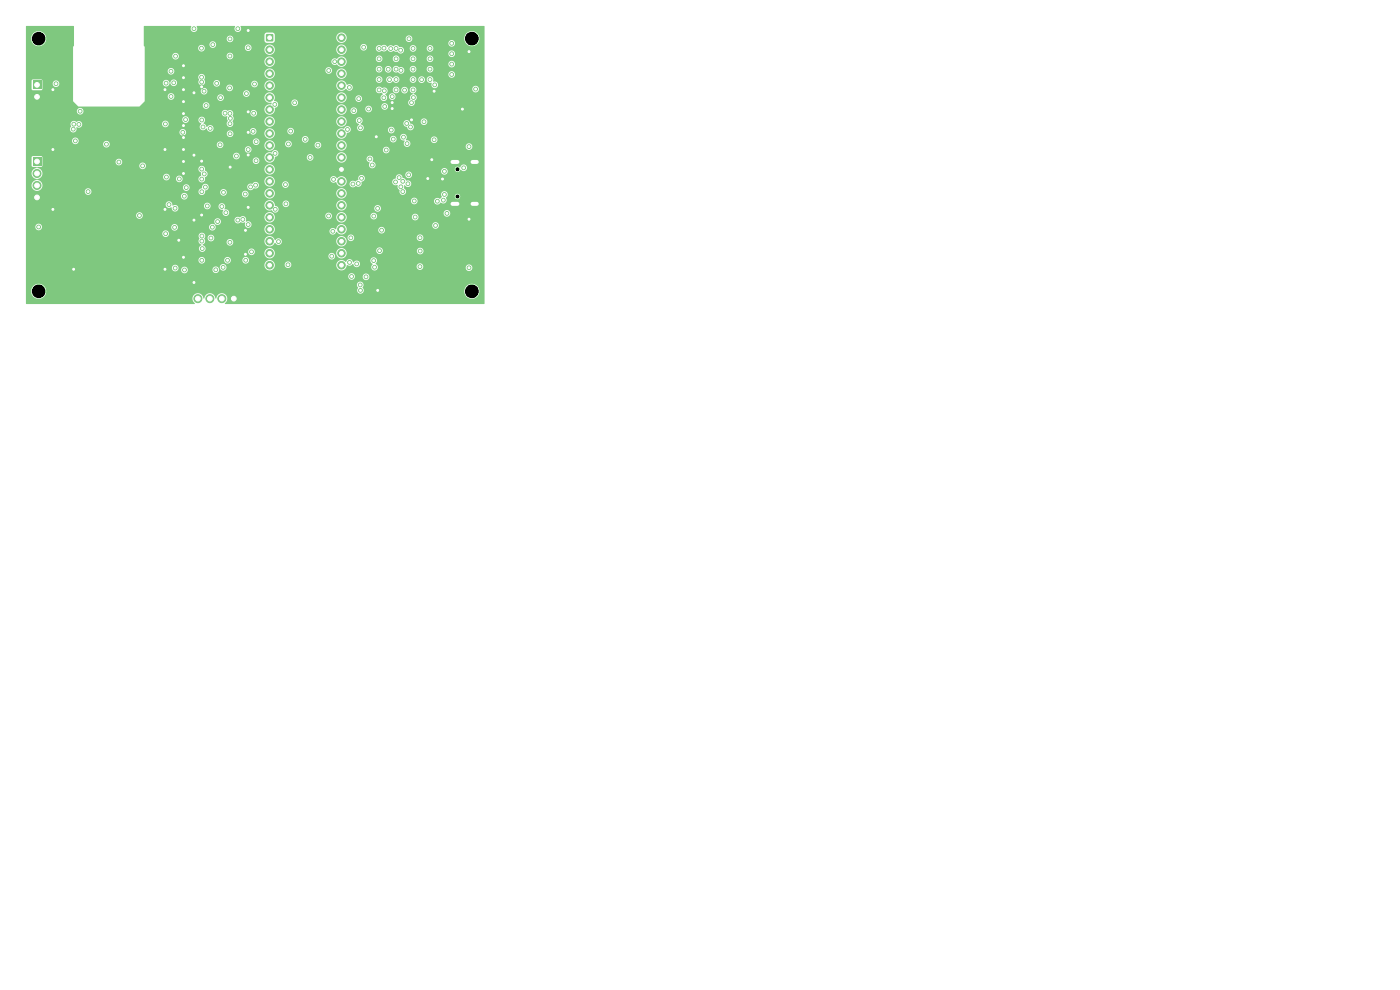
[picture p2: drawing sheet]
<svg xmlns="http://www.w3.org/2000/svg" width="297mm" height="210mm" viewBox="0 0 297 210" stroke-linecap="round" stroke-linejoin="round" font-family="sans-serif">
<path d="M7 17.2h1.7v1.7h-1.7z" fill="#7fc87f"/>
<circle cx="7.8" cy="20.5" r=".85" fill="#7fc87f" stroke="#7fc87f" stroke-width=".21"/>
<path d="M56.5 7.3h1.4v1.4h-1.4z" fill="#7fc87f"/>
<g fill="#7fc87f" stroke="#7fc87f" stroke-width=".21">
<circle cx="57.2" cy="10.5" r=".8"/>
<circle cx="57.2" cy="13.1" r=".8"/>
<circle cx="57.2" cy="15.6" r=".8"/>
<circle cx="57.2" cy="18.2" r=".8"/>
<circle cx="57.2" cy="20.7" r=".8"/>
<circle cx="57.2" cy="23.2" r=".8"/>
<circle cx="57.2" cy="25.8" r=".8"/>
<circle cx="57.2" cy="28.3" r=".8"/>
<circle cx="57.2" cy="30.9" r=".8"/>
<circle cx="57.2" cy="33.4" r=".8"/>
<circle cx="57.2" cy="35.9" r=".8"/>
<circle cx="57.2" cy="38.5" r=".8"/>
<circle cx="57.2" cy="41" r=".8"/>
<circle cx="57.2" cy="43.6" r=".8"/>
<circle cx="57.2" cy="46.1" r=".8"/>
<circle cx="57.2" cy="48.6" r=".8"/>
<circle cx="57.2" cy="51.2" r=".8"/>
<circle cx="57.2" cy="53.7" r=".8"/>
<circle cx="57.2" cy="56.3" r=".8"/>
<circle cx="72.4" cy="56.3" r=".8"/>
<circle cx="72.4" cy="53.7" r=".8"/>
<circle cx="72.4" cy="51.2" r=".8"/>
<circle cx="72.4" cy="48.6" r=".8"/>
<circle cx="72.4" cy="46.1" r=".8"/>
<circle cx="72.4" cy="43.6" r=".8"/>
<circle cx="72.4" cy="41" r=".8"/>
<circle cx="72.4" cy="38.5" r=".8"/>
<circle cx="72.4" cy="35.9" r=".8"/>
<circle cx="72.4" cy="33.4" r=".8"/>
<circle cx="72.4" cy="30.9" r=".8"/>
<circle cx="72.4" cy="28.3" r=".8"/>
<circle cx="72.4" cy="25.8" r=".8"/>
<circle cx="72.4" cy="23.2" r=".8"/>
<circle cx="72.4" cy="20.7" r=".8"/>
<circle cx="72.4" cy="18.2" r=".8"/>
<circle cx="72.4" cy="15.6" r=".8"/>
<circle cx="72.4" cy="13.1" r=".8"/>
<circle cx="72.4" cy="10.5" r=".8"/>
<circle cx="72.4" cy="8" r=".8"/>
</g>
<path d="M7 33.4h1.7v1.7h-1.7z" fill="#7fc87f"/>
<g fill="#7fc87f" stroke="#7fc87f" stroke-width=".21">
<circle cx="7.8" cy="36.8" r=".85"/>
<circle cx="7.8" cy="39.3" r=".85"/>
<circle cx="7.8" cy="41.9" r=".85"/>
</g>
<path d="M96 34.4h1M100.2 34.4h1M96 43.2h1M100.2 43.2h1" fill="none" stroke="#7fc87f" stroke-width="1.3"/>
<path d="M48.8 62.5h1.7v1.7h-1.7z" fill="#7fc87f"/>
<g fill="#7fc87f" stroke="#7fc87f" stroke-width=".21">
<circle cx="44.5" cy="63.3" r=".85"/>
<circle cx="42" cy="63.3" r=".85"/>
<circle cx="47.1" cy="63.3" r=".85"/>
<circle cx="39.5" cy="39.8" r=".4"/>
<circle cx="44.6" cy="27.2" r=".4"/>
<circle cx="52.3" cy="19.9" r=".4"/>
<circle cx="43.3" cy="36.9" r=".4"/>
<circle cx="52.6" cy="31.7" r=".4"/>
<circle cx="91.2" cy="14.7" r=".4"/>
<circle cx="8.2" cy="48.2" r=".4"/>
<circle cx="83.2" cy="20.5" r=".4"/>
<circle cx="94.3" cy="36.3" r=".4"/>
<circle cx="87.6" cy="19.1" r=".4"/>
<circle cx="87.3" cy="21.8" r=".4"/>
<circle cx="100.9" cy="18.9" r=".4"/>
<circle cx="52.6" cy="47.6" r=".4"/>
<circle cx="52.7" cy="10.1" r=".4"/>
<circle cx="99.5" cy="56.8" r=".4"/>
<circle cx="80.4" cy="14.7" r=".4"/>
<circle cx="95.8" cy="9.2" r=".4"/>
<circle cx="87.6" cy="10.3" r=".4"/>
<circle cx="91.2" cy="16.9" r=".4"/>
<circle cx="50.4" cy="46.7" r=".4"/>
<circle cx="95.8" cy="11.4" r=".4"/>
<circle cx="92.1" cy="29.6" r=".4"/>
<circle cx="80.4" cy="19.1" r=".4"/>
<circle cx="92.2" cy="18" r=".4"/>
<circle cx="77.7" cy="58.7" r=".4"/>
<circle cx="94.3" cy="41.3" r=".4"/>
<circle cx="79.3" cy="55.3" r=".4"/>
<circle cx="91.2" cy="12.5" r=".4"/>
<circle cx="87.6" cy="12.5" r=".4"/>
<circle cx="95.8" cy="13.6" r=".4"/>
<circle cx="80.4" cy="16.9" r=".4"/>
<circle cx="84" cy="14.7" r=".4"/>
<circle cx="80.4" cy="12.5" r=".4"/>
<circle cx="84" cy="12.5" r=".4"/>
<circle cx="87.6" cy="16.9" r=".4"/>
<circle cx="84" cy="19.1" r=".4"/>
<circle cx="80.4" cy="10.3" r=".4"/>
<circle cx="50.4" cy="6.1" r=".4"/>
<circle cx="91.2" cy="10.3" r=".4"/>
<circle cx="84" cy="10.3" r=".4"/>
<circle cx="84" cy="16.9" r=".4"/>
<circle cx="41.1" cy="6.1" r=".4"/>
<circle cx="76.5" cy="61.6" r=".4"/>
<circle cx="87.6" cy="14.7" r=".4"/>
<circle cx="95.8" cy="15.8" r=".4"/>
<circle cx="99.5" cy="31.1" r=".4"/>
<circle cx="59.1" cy="51.3" r=".4"/>
<circle cx="65.8" cy="33.4" r=".4"/>
<circle cx="79" cy="35" r=".4"/>
<circle cx="51.5" cy="46.5" r=".4"/>
<circle cx="87.9" cy="42.6" r=".4"/>
<circle cx="84.7" cy="37.7" r=".4"/>
<circle cx="61.2" cy="30.5" r=".4"/>
<circle cx="60.6" cy="39.2" r=".4"/>
<circle cx="78.5" cy="33.7" r=".4"/>
<circle cx="52" cy="41.2" r=".4"/>
<circle cx="86.8" cy="8.2" r=".4"/>
<circle cx="81.9" cy="31.8" r=".4"/>
<circle cx="85" cy="10.7" r=".4"/>
<circle cx="98.4" cy="35.6" r=".4"/>
<circle cx="87.7" cy="20.7" r=".4"/>
<circle cx="85.1" cy="14.9" r=".4"/>
<circle cx="69.7" cy="15" r=".4"/>
<circle cx="85.8" cy="19.1" r=".4"/>
<circle cx="89.9" cy="25.8" r=".4"/>
<circle cx="75.7" cy="56" r=".4"/>
<circle cx="69.7" cy="45.8" r=".4"/>
<circle cx="70.6" cy="49.1" r=".4"/>
<circle cx="74.1" cy="55.7" r=".4"/>
<circle cx="58.4" cy="32.5" r=".4"/>
<circle cx="83.9" cy="38.6" r=".4"/>
<circle cx="88.1" cy="46" r=".4"/>
<circle cx="92.4" cy="47.8" r=".4"/>
<circle cx="58.3" cy="22.2" r=".4"/>
<circle cx="76.2" cy="25.6" r=".4"/>
<circle cx="78.2" cy="23.1" r=".4"/>
<circle cx="74.1" cy="18.6" r=".4"/>
<circle cx="92.8" cy="42.7" r=".4"/>
<circle cx="89.1" cy="50.4" r=".4"/>
<circle cx="82.9" cy="10.3" r=".4"/>
<circle cx="77.2" cy="10" r=".4"/>
<circle cx="89.1" cy="53.3" r=".4"/>
<circle cx="82.6" cy="16.9" r=".4"/>
<circle cx="82.4" cy="14.7" r=".4"/>
<circle cx="71" cy="13.1" r=".4"/>
<circle cx="81.5" cy="10.2" r=".4"/>
<circle cx="81.4" cy="20.7" r=".4"/>
<circle cx="83.4" cy="29.5" r=".4"/>
<circle cx="81" cy="48.8" r=".4"/>
<circle cx="52.1" cy="55.2" r=".4"/>
<circle cx="86.7" cy="37.1" r=".4"/>
<circle cx="42.8" cy="35.9" r=".4"/>
<circle cx="58.4" cy="44.4" r=".4"/>
<circle cx="48.8" cy="24.1" r=".4"/>
<circle cx="46.8" cy="20.7" r=".4"/>
<circle cx="46.7" cy="30.7" r=".4"/>
<circle cx="53.2" cy="39.6" r=".4"/>
<circle cx="85" cy="39.6" r=".4"/>
<circle cx="53.8" cy="24" r=".4"/>
<circle cx="48.8" cy="11.9" r=".4"/>
<circle cx="54.2" cy="39.3" r=".4"/>
<circle cx="54.3" cy="34.1" r=".4"/>
<circle cx="85.4" cy="40.6" r=".4"/>
<circle cx="85.4" cy="38.5" r=".4"/>
<circle cx="54.3" cy="30.1" r=".4"/>
<circle cx="48.7" cy="18.7" r=".4"/>
<circle cx="48.9" cy="25.1" r=".4"/>
<circle cx="64.8" cy="29.6" r=".4"/>
<circle cx="61.7" cy="27.8" r=".4"/>
<circle cx="76.7" cy="37.8" r=".4"/>
<circle cx="53.7" cy="27.9" r=".4"/>
<circle cx="67.4" cy="30.8" r=".4"/>
<circle cx="76" cy="38.9" r=".4"/>
<circle cx="48.8" cy="26.2" r=".4"/>
<circle cx="54" cy="17.8" r=".4"/>
<circle cx="62.5" cy="21.8" r=".4"/>
<circle cx="74.9" cy="39" r=".4"/>
<circle cx="48.8" cy="28.4" r=".4"/>
<circle cx="73.7" cy="27.5" r=".4"/>
<circle cx="70.8" cy="38.1" r=".4"/>
<circle cx="50.2" cy="33.1" r=".4"/>
<circle cx="35.3" cy="37.6" r=".4"/>
<circle cx="47.7" cy="24" r=".4"/>
<circle cx="76.1" cy="20.9" r=".4"/>
<circle cx="83" cy="27.6" r=".4"/>
<circle cx="48.8" cy="8.3" r=".4"/>
<circle cx="75.1" cy="23.5" r=".4"/>
<circle cx="38.9" cy="31.7" r=".4"/>
<circle cx="42.8" cy="45.6" r=".4"/>
<circle cx="52.6" cy="28.1" r=".4"/>
<circle cx="38.9" cy="54.6" r=".4"/>
<circle cx="52.1" cy="48.9" r=".4"/>
<circle cx="79.8" cy="29" r=".4"/>
<circle cx="99.5" cy="10.9" r=".4"/>
<circle cx="41.2" cy="19.7" r=".4"/>
<circle cx="52.1" cy="53.9" r=".4"/>
<circle cx="87.3" cy="25.4" r=".4"/>
<circle cx="80.1" cy="61.6" r=".4"/>
<circle cx="38.9" cy="34.3" r=".4"/>
<circle cx="37.9" cy="51" r=".4"/>
<circle cx="11.2" cy="31.7" r=".4"/>
<circle cx="98.1" cy="23.2" r=".4"/>
<circle cx="52.7" cy="44" r=".4"/>
<circle cx="42.8" cy="34.2" r=".4"/>
<circle cx="99.5" cy="46.5" r=".4"/>
<circle cx="38.9" cy="16.5" r=".4"/>
<circle cx="41.1" cy="32.9" r=".4"/>
<circle cx="91.6" cy="33.9" r=".4"/>
<circle cx="38.9" cy="24.1" r=".4"/>
<circle cx="41.1" cy="46.7" r=".4"/>
<circle cx="38.9" cy="29.2" r=".4"/>
<circle cx="41.2" cy="59.9" r=".4"/>
<circle cx="38.9" cy="21.6" r=".4"/>
<circle cx="11.2" cy="44.4" r=".4"/>
<circle cx="35" cy="19" r=".4"/>
<circle cx="35" cy="44.4" r=".4"/>
<circle cx="90.8" cy="37.9" r=".4"/>
<circle cx="38.9" cy="19" r=".4"/>
<circle cx="83.2" cy="21.8" r=".4"/>
<circle cx="92.1" cy="19.3" r=".4"/>
<circle cx="93.9" cy="38" r=".4"/>
<circle cx="48.8" cy="35.5" r=".4"/>
<circle cx="38.9" cy="26.6" r=".4"/>
<circle cx="52.7" cy="6.5" r=".4"/>
<circle cx="38.9" cy="36.8" r=".4"/>
<circle cx="15.6" cy="57.1" r=".4"/>
<circle cx="83.2" cy="23" r=".4"/>
<circle cx="42.8" cy="18.4" r=".4"/>
<circle cx="35" cy="31.7" r=".4"/>
<circle cx="38.9" cy="13.9" r=".4"/>
<circle cx="11.2" cy="19" r=".4"/>
<circle cx="52.7" cy="32.9" r=".4"/>
<circle cx="35" cy="57.1" r=".4"/>
<circle cx="52.6" cy="23.7" r=".4"/>
<circle cx="60.7" cy="43.2" r=".4"/>
<circle cx="85.6" cy="29.1" r=".4"/>
<circle cx="42.8" cy="38" r=".4"/>
<circle cx="80.5" cy="53.2" r=".4"/>
<circle cx="81.6" cy="22.6" r=".4"/>
<circle cx="61.1" cy="56.2" r=".4"/>
<circle cx="30.3" cy="35.2" r=".4"/>
<circle cx="76.5" cy="27.1" r=".4"/>
<circle cx="48.3" cy="55.2" r=".4"/>
<circle cx="89.4" cy="16.9" r=".4"/>
<circle cx="76.4" cy="60.4" r=".4"/>
<circle cx="53.4" cy="53.4" r=".4"/>
<circle cx="86.5" cy="39" r=".4"/>
<circle cx="39.1" cy="41.6" r=".4"/>
<circle cx="22.6" cy="30.6" r=".4"/>
<circle cx="42.8" cy="40.7" r=".4"/>
<circle cx="15.7" cy="26.3" r=".4"/>
<circle cx="38" cy="38" r=".4"/>
<circle cx="15.5" cy="27.4" r=".4"/>
<circle cx="25.2" cy="34.4" r=".4"/>
<circle cx="16" cy="29.9" r=".4"/>
<circle cx="39.1" cy="57.3" r=".4"/>
<circle cx="44.8" cy="50.5" r=".4"/>
<circle cx="35.1" cy="49.6" r=".4"/>
<circle cx="42.8" cy="51.2" r=".4"/>
<circle cx="42.7" cy="10.2" r=".4"/>
<circle cx="35.1" cy="26.3" r=".4"/>
<circle cx="45.1" cy="9.5" r=".4"/>
<circle cx="43.3" cy="19.3" r=".4"/>
<circle cx="43.7" cy="22.4" r=".4"/>
<circle cx="36.3" cy="20.5" r=".4"/>
<circle cx="39.4" cy="25.4" r=".4"/>
<circle cx="37.2" cy="11.9" r=".4"/>
<circle cx="36.9" cy="17.6" r=".4"/>
<circle cx="42.8" cy="25.5" r=".4"/>
<circle cx="43.1" cy="26.9" r=".4"/>
<circle cx="42.8" cy="16.4" r=".4"/>
<circle cx="36.3" cy="15.1" r=".4"/>
<circle cx="35.2" cy="17.6" r=".4"/>
<circle cx="38.8" cy="28.1" r=".4"/>
<circle cx="16.7" cy="26.4" r=".4"/>
<circle cx="46" cy="17.7" r=".4"/>
<circle cx="17" cy="23.6" r=".4"/>
<circle cx="42.8" cy="17.4" r=".4"/>
<circle cx="11.9" cy="17.8" r=".4"/>
<circle cx="86.3" cy="26.2" r=".4"/>
<circle cx="94.1" cy="42.5" r=".4"/>
<circle cx="35.9" cy="43.4" r=".4"/>
<circle cx="94.8" cy="45.3" r=".4"/>
<circle cx="48.8" cy="51.4" r=".4"/>
<circle cx="37.1" cy="44.2" r=".4"/>
<circle cx="42.9" cy="52.7" r=".4"/>
<circle cx="37.2" cy="56.9" r=".4"/>
<circle cx="47.1" cy="43.8" r=".4"/>
<circle cx="18.7" cy="40.6" r=".4"/>
<circle cx="46.2" cy="47" r=".4"/>
<circle cx="29.6" cy="45.7" r=".4"/>
<circle cx="79.5" cy="56.7" r=".4"/>
<circle cx="81.5" cy="19.3" r=".4"/>
<circle cx="42.8" cy="55.2" r=".4"/>
<circle cx="86.4" cy="30.5" r=".4"/>
<circle cx="43.6" cy="39.7" r=".4"/>
<circle cx="47.9" cy="45.1" r=".4"/>
<circle cx="87.1" cy="26.9" r=".4"/>
<circle cx="37" cy="48.2" r=".4"/>
<circle cx="47.4" cy="40.8" r=".4"/>
<circle cx="45.1" cy="48.2" r=".4"/>
<circle cx="42.8" cy="50.1" r=".4"/>
<circle cx="89.1" cy="56.6" r=".4"/>
<circle cx="70.4" cy="54.4" r=".4"/>
<circle cx="79.3" cy="45.8" r=".4"/>
<circle cx="45.8" cy="57.2" r=".4"/>
<circle cx="74.6" cy="58.7" r=".4"/>
<circle cx="80.1" cy="44.2" r=".4"/>
<circle cx="74.4" cy="50.4" r=".4"/>
<circle cx="44" cy="43.7" r=".4"/>
<circle cx="47.3" cy="56.7" r=".4"/>
</g>
<path d="M5.5 5.6h10.2v4.1l-.2 .3v11.4l1.1 1.2 26.4-.1 .1 .1a.7 .7 0 0 0 1.1 .3 .7 .7 0 0 0-.2-1.2 .7 .7 0 0 0-1 .8h-13.3l1-1v-1h4.9a.7 .7 0 0 0 .6 .7 .7 .7 0 0 0 .7-.4h9.2v.1a.7 .7 0 0 0 .8 .5 .7 .7 0 0 0 .6-.8h8.6v.2a1.2 1.2 0 0 0 1.5 1l-.1 .4a1.11 1.11 0 0 0-1.4 .8 1.11 1.11 0 0 0 1 1.3 1.11 1.11 0 0 0 1.2-1.1h13v.1a1.1 1.1 0 0 0 1 1 1.1 1.1 0 0 0 1.2-.7h.9v.1a.7 .7 0 0 0 .9 .4 .7 .7 0 0 0 .4-.9h1.8v.1a.7 .7 0 0 0 1 .4 .7 .7 0 0 0 .2-1h2.2v.1a.7 .7 0 0 0 1.2 .3 .7 .7 0 0 0-.2-1.2 .7 .7 0 0 0-1 .8l-2.3-.1a.7 .7 0 0 0-.7-.1 .7 .7 0 0 0-.4 .7h-1.8a.7 .7 0 0 0-.8-.4 .7 .7 0 0 0-.5 .8l-.9-.1a1.1 1.1 0 0 0-.9-1.4 1.1 1.1 0 0 0-1.3 1.1h-13v-.3a.72 .72 0 0 0 .6-1h2.9v.1a.7 .7 0 0 0 .8 .5 .7 .7 0 0 0 .6-.7h23.4v.2a.74 .74 0 0 0 1 .4 .74 .74 0 0 0 .4-1 .76 .76 0 0 0 .4-.9 .76 .76 0 0 0-.7-.6l.5-.5 .1-.4h11.9v.1a.7 .7 0 0 0 1.2 .3 .7 .7 0 0 0-.3-1.2 .7 .7 0 0 0-.9 .8l-11.9-.1a.73 .73 0 0 0-1.3-.2 .73 .73 0 0 0 .6 1.2 1.08 1.08 0 0 0-.6 1.2l-.3 .3-.1 .4h-23.4a.7 .7 0 0 0-.7-.7 .7 .7 0 0 0-.7 .8h-2.9l-.3-.4-.5-.1 .2-.8h13v.2a1.1 1.1 0 0 0 1 1 1.1 1.1 0 0 0 1.2-.8h1.9v.1a.7 .7 0 0 0 1.2 .3 .7 .7 0 0 0-.3-1.1 .7 .7 0 0 0-.9 .7h-1.9a1.1 1.1 0 0 0-.9-1.4 1.1 1.1 0 0 0-1.3 1h-13v-.2a1.1 1.1 0 0 0-1.2-.8 1.1 1.1 0 0 0-1 1l-8.6-.1a.7 .7 0 0 0-.8-.5 .7 .7 0 0 0-.6 .8h-9.2l.1-.1a.7 .7 0 0 0-.6-.9 .7 .7 0 0 0-.8 .7h-4.9v-1.1h11.9l.2 .5 .4 .1 .5-.1h7.9a.7 .7 0 0 0 1 .5 .7 .7 0 0 0 0-1.1 .7 .7 0 0 0-1 .5v.1h-7.9l.1-.1a.7 .7 0 0 0-.2-1.1h4.4v.2a.7 .7 0 0 0 1.2 .3 .7 .7 0 0 0-.2-1.2 .7 .7 0 0 0-1 .7h-4.5a.7 .7 0 0 0-.9 .7h-11.9v-1.7h3.8l.1 .1a.76 .76 0 0 0 .8 .5 .76 .76 0 0 0 .6-.7 .85 .85 0 0 0 1.3 .5 .74 .74 0 0 0-.2-1.2 .74 .74 0 0 0-1 .7l-.2-.1a.71 .71 0 0 0-.7-.6 .71 .71 0 0 0-.7 .8h-3.8v-1.2h11.4l.1 .3a.74 .74 0 0 0 .1 1.1 .74 .74 0 0 0 1.1-.2h1.9v.2a.7 .7 0 0 0 .7 .5 .7 .7 0 0 0 .6-.5h6.7v.1a.7 .7 0 0 0 .7 .5 .7 .7 0 0 0 .6-.4h1.5v.1a1.1 1.1 0 0 0 1.2 1.1 1.1 1.1 0 0 0 1-1.2h13v.1a1.15 1.15 0 0 0 .9 1 1.15 1.15 0 0 0 1.2-.4l.7 .5 5.6-.2a.95 .95 0 0 0 1.3 .6l.2 .3a.72 .72 0 0 0-.5 .9 .72 .72 0 0 0 .8 .5 .72 .72 0 0 0 .6-.8h.4v.1a.7 .7 0 0 0 1.2 .3 .7 .7 0 0 0-.3-1.2 .7 .7 0 0 0-.9 .8h-.4l-.4-.5 .4-.5 .1-.5h1.1l.1 .2a.7 .7 0 0 0 .7 .5 .7 .7 0 0 0 .6-.6h.4l.1 .1a.7 .7 0 0 0 1.1 .3 .7 .7 0 0 0-.2-1.1 .7 .7 0 0 0-1 .7l-.4-.1a.7 .7 0 0 0-.7-.7 .7 .7 0 0 0-.7 .7h-1.1a.89 .89 0 0 0-1.2-.5 .7 .7 0 0 0-.8-.2 .7 .7 0 0 0-.5 .7h-5.1a.74 .74 0 0 0 0-1.1 .74 .74 0 0 0-1 0 1.13 1.13 0 0 0-1.2-.9 1.13 1.13 0 0 0-1.1 1h-13v-.2a1.1 1.1 0 0 0-1.2-.8 1.1 1.1 0 0 0-1 1l-1.4-.1a.7 .7 0 0 0-.6-.9 .7 .7 0 0 0-.8 .8h-6.7a.7 .7 0 0 0-.6-.9 .7 .7 0 0 0-.7 .7h-1.9l.1-.4-.2-.4h36.4a.7 .7 0 0 0 .7 .7 .7 .7 0 0 0 .7-.6h.8l.1 .1a.78 .78 0 0 0 .6 .5 .78 .78 0 0 0 .8-.4 .73 .73 0 0 0 .7 .4 .73 .73 0 0 0 .6-.7h2.2l.1 .2a.7 .7 0 0 0 .7 .5 .7 .7 0 0 0 .6-.6h.4l.1 .1a.7 .7 0 0 0 .7 .5 .7 .7 0 0 0 .6-.7h.4l.4 .6 .7 .1a.72 .72 0 0 0 .2 1.1 .72 .72 0 0 0 1-.5 .72 .72 0 0 0-.6-.9h-.3a.73 .73 0 0 0-.5-1.1 .73 .73 0 0 0-.9 .7h-.4v-.1a.7 .7 0 0 0-.7-.6 .7 .7 0 0 0-.7 .8h-.4a.7 .7 0 0 0-.7-.8 .7 .7 0 0 0-.7 .7h-2.2v-.1a.76 .76 0 0 0-.6-.6 .76 .76 0 0 0-.8 .4 .73 .73 0 0 0-.8-.4 .73 .73 0 0 0-.6 .8h-.8a.7 .7 0 0 0-.7-.8 .7 .7 0 0 0-.7 .7h-36.4a.71 .71 0 0 0-.3-1.2 .71 .71 0 0 0-.9 .8h-11.4v-1.3h4.9v.1a.7 .7 0 0 0 .6 .5 .7 .7 0 0 0 .6-.3h19.3v.2a1.1 1.1 0 0 0 1.5 1 1.1 1.1 0 0 0 .5-1.7h10.9l.1 .2a.7 .7 0 0 0 1 .3h1.2v.2a1.1 1.1 0 0 0 1.1 1 1.1 1.1 0 0 0 1.1-.8h21.6l.1 .1a.7 .7 0 0 0 1.1 .3 .7 .7 0 0 0-.2-1.2 .7 .7 0 0 0-1 .8h-21.6v-.7l-.4-.5h6.6a.7 .7 0 0 0 .7 .7 .7 .7 0 0 0 .7-.6h.6v.1a.7 .7 0 0 0 .7 .5 .7 .7 0 0 0 .7-.7h.2l.1 .2a.92 .92 0 0 0 1.1 .4 .7 .7 0 0 0 .9 .3 .7 .7 0 0 0 .3-.9h1.2l.1 .2a.7 .7 0 0 0 .7 .5 .7 .7 0 0 0 .6-.7h2.2l.1 .2a.7 .7 0 0 0 1.1 .3 .7 .7 0 0 0-.2-1.2 .7 .7 0 0 0-1 .7h-2.2v-.1a.7 .7 0 0 0-.7-.6 .7 .7 0 0 0-.7 .7h-1.2l-.3-.4h-.7a.78 .78 0 0 0-.8-.3 .78 .78 0 0 0-.6 .7l-.2-.1a.7 .7 0 0 0-.8-.6 .7 .7 0 0 0-.6 .8l-.6-.1a.7 .7 0 0 0-.7-.7 .7 .7 0 0 0-.7 .7h-6.7a1.1 1.1 0 0 0-1.7 .8h-1.1a.7 .7 0 0 0-.2-1.2 .7 .7 0 0 0-1 .7h-10.9l-.1-.1a1.11 1.11 0 0 0-1.1-.3 1.11 1.11 0 0 0-.8 .9h-19.2a.7 .7 0 0 0-.5-1.1 .7 .7 0 0 0-.8 .8h-4.9v-2.2h25.4v.2a1.1 1.1 0 0 0 1.1 1 1.1 1.1 0 0 0 1.1-1.1h12v.2a.89 .89 0 0 0 1.2 .4 1.1 1.1 0 0 0 1.9 0h21.7l.1 .1a.7 .7 0 0 0 1.1 .3 .7 .7 0 0 0-.2-1.2 .7 .7 0 0 0-1 .8h-21.7l.1-.5-.1-.7h6.3a.7 .7 0 0 0 .7 .7 .7 .7 0 0 0 .7-.7h2.2l.1 .2a.7 .7 0 0 0 .7 .5 .7 .7 0 0 0 .6-.7h2.2l.1 .2a.7 .7 0 0 0 .7 .5 .7 .7 0 0 0 .6-.7h2.2l.1 .2a.7 .7 0 0 0 1.1 .3 .7 .7 0 0 0-.2-1.2 .7 .7 0 0 0-1 .7h-2.2v-.1a.7 .7 0 0 0-.7-.6 .7 .7 0 0 0-.7 .7h-2.2v-.1a.7 .7 0 0 0-.7-.6 .7 .7 0 0 0-.7 .7h-2.2v-.1a.7 .7 0 0 0-.7-.6 .7 .7 0 0 0-.7 .7h-6.3a1.19 1.19 0 0 0-2 0h-.1a.7 .7 0 0 0-1 .6h-12v-.1a1.1 1.1 0 0 0-1.1-1 1.1 1.1 0 0 0-1.1 1h-25.4v-1h5.8l.1 .1a.7 .7 0 0 0 .7 .5 .7 .7 0 0 0 .6-.6h10.2v.1a.7 .7 0 0 0 1.2 .3 .7 .7 0 0 0-.3-1.2 .7 .7 0 0 0-.9 .8l-10.2-.1a.7 .7 0 0 0-.7-.7 .7 .7 0 0 0-.7 .8h-5.8v-1.7h11.3l.1 .1a.7 .7 0 0 0 .8 .5 .7 .7 0 0 0 .5-.7h8.5l.1 .1a.7 .7 0 0 0 .6 .5 .7 .7 0 0 0 .7-.3h2.8v.1a1.1 1.1 0 0 0 1.2 1 1.1 1.1 0 0 0 1-1.1h13v.1a1.1 1.1 0 0 0 1.7 .9h22.1l.1 .1a.7 .7 0 0 0 1.1 .3 .7 .7 0 0 0-.2-1.2 .7 .7 0 0 0-1 .8h-22.1l.2-.1a1.1 1.1 0 0 0 .2-1.3h3.1v.1a.7 .7 0 0 0 .6 .5 .7 .7 0 0 0 .7-.4h1.9l.1 .2a.83 .83 0 0 0 1.3 .3l.6 .1 .5-.4a.92 .92 0 0 0 1.4 .3l.6 .1a.77 .77 0 0 0 1 .4 .77 .77 0 0 0 .5-.8l-.1-.2h1.3l.1 .2a.7 .7 0 0 0 .7 .5 .7 .7 0 0 0 .6-.7h2.2l.1 .2a.7 .7 0 0 0 1.1 .3 .7 .7 0 0 0-.2-1.2 .7 .7 0 0 0-1 .7h-2.2v-.1a.7 .7 0 0 0-.7-.6 .7 .7 0 0 0-.7 .7h-1.3l-.3-.3h-.5a1 1 0 0 0-1.4-.2 .82 .82 0 0 0-1.2 .2 .89 .89 0 0 0-1.4-.3l-.2-.1a.7 .7 0 0 0-.9 .7h-1.9v-.1a.7 .7 0 0 0-.6-.9 .7 .7 0 0 0-.7 .8l-3.1-.1a1.1 1.1 0 0 0-1.2-.5 1.1 1.1 0 0 0-.9 1h-13v-.2a1.1 1.1 0 0 0-1.2-.9 1.1 1.1 0 0 0-1 1.1l-2.8-.1a.7 .7 0 0 0-.5-1 .7 .7 0 0 0-.9 .8h-8.5l-.1-.4-.5-.3h1.6l.1 .2a.7 .7 0 0 0 .8 .4 .7 .7 0 0 0 .5-.8h49.3l.1 .1a.7 .7 0 0 0 1.1 .3 .7 .7 0 0 0-.2-1.2 .7 .7 0 0 0-1 .8h-49.3a.7 .7 0 0 0-.8-.5 .7 .7 0 0 0-.6 .7h-1.6a.7 .7 0 0 0-.8 .8h-11.3l-.2-.6v-1.4h17.6v.2a.7 .7 0 0 0 1.2 .3 .7 .7 0 0 0-.3-1.2 .7 .7 0 0 0-.9 .7h-17.6v-.9h25.6v1.3l.5 .4 1.4-.1 .3-.3v-.8h13a1.1 1.1 0 0 0 1 1.2 1.1 1.1 0 0 0 1.2-.8h12.6v.1a.7 .7 0 0 0 .8 .5 .7 .7 0 0 0 .6-.8h11v.2a1.61 1.61 0 0 0 2.4 1.3 1.61 1.61 0 0 0 0-2.8 1.61 1.61 0 0 0-2.4 1.3l-11.1-.1a.7 .7 0 0 0-.8-.5 .7 .7 0 0 0-.5 .8h-12.6a1.1 1.1 0 0 0-.9-1.4 1.1 1.1 0 0 0-1.3 1h-13l-.1-.7-.4-.3h-1.3l-.4 .5h-25.6v-1.8l.1-.1 10 .1a.75 .75 0 0 0 .1 1 .75 .75 0 0 0 1 0 .75 .75 0 0 0 0-1l8.1-.1 .1 .1a.73 .73 0 0 0 .1 1 .73 .73 0 0 0 1 0 .73 .73 0 0 0 0-1l51.7-.1 .1 58.9-.1 .1h-54.9l-.1-.1a1.2 1.2 0 0 0-.1-2.1 1.2 1.2 0 0 0-1.8 1h-.1a1.21 1.21 0 0 0-1.2-1.1 1.21 1.21 0 0 0-1.2 1.1h-.1a1.19 1.19 0 0 0-1.8-.9 1.19 1.19 0 0 0-.1 2l-35.7 .1-.1-2.8h1.1v.2a1.6 1.6 0 0 0 2.4 1.3 1.6 1.6 0 0 0 .1-2.7h66.6l.2 .5a.8 .8 0 0 0-.1 .9 .8 .8 0 0 0 .8 .4l.4-.3 .2-.3h21.3v.2a1.61 1.61 0 0 0 2.4 1.3 1.61 1.61 0 0 0 0-2.8 1.61 1.61 0 0 0-2.4 1.3h-21.3l-.1-.3a.56 .56 0 0 1 0-.9 .7 .7 0 0 0-.7-.8 .7 .7 0 0 0-.7 .8h-66.6a1.6 1.6 0 0 0-2.5 1.2h-1.1v-3h68.4v.2a.7 .7 0 0 0 .7 .5 .7 .7 0 0 0 .7-.6h1.6l.1 .1a.7 .7 0 0 0 1.1 .3 .7 .7 0 0 0-.2-1.1 .7 .7 0 0 0-1 .7l-1.6-.1a.7 .7 0 0 0-.7-.8 .7 .7 0 0 0-.7 .8h-68.4v-1.8h31v.2a.7 .7 0 0 0 1.2 .2h.7l.1 .2a.7 .7 0 0 0 .7 .5 .7 .7 0 0 0 .6-.7h5.3v.1a.7 .7 0 0 0 1.1 .4 .7 .7 0 0 0 0-1.2h.4v.2a.7 .7 0 0 0 1.1 .5 .7 .7 0 0 0 .1-1.1h8.3v.1a1.1 1.1 0 0 0 1.2 1.1 1.1 1.1 0 0 0 1-1.2h2.1v.2a.7 .7 0 0 0 .8 .5 .7 .7 0 0 0 .6-.7h9.5v.1a1.14 1.14 0 0 0 1.2 1.1 1.14 1.14 0 0 0 1.1-1.2l.6 .2 .7-.4a.73 .73 0 0 0 1.1 .6 .73 .73 0 0 0 0-1.2h2.6l.4 .6a.79 .79 0 0 0-.2 .8 .79 .79 0 0 0 .7 .6l.5-.3 .2-.5h8.2v.2a.7 .7 0 0 0 .6 .5 .7 .7 0 0 0 .7-.4h9.1v.1a.7 .7 0 0 0 1.2 .3 .7 .7 0 0 0-.3-1.2 .7 .7 0 0 0-.9 .8h-9.1l.1-.1a.7 .7 0 0 0-.6-.9 .7 .7 0 0 0-.8 .7h-8.2l-.2-.4-.3-.2a.78 .78 0 0 0 .2-.9 .78 .78 0 0 0-.8-.5l-.4 .2-.1 .6-3-.1-.7 .4a.8 .8 0 0 0-.7-.7 .8 .8 0 0 0-.8 .6 1.16 1.16 0 0 0-1.2-.4 1.16 1.16 0 0 0-.9 1l-9.5-.1a.7 .7 0 0 0-.8-.6 .7 .7 0 0 0-.6 .7h-2.1a1.1 1.1 0 0 0-1.1-1 1.1 1.1 0 0 0-1.1 1h-8.3a.7 .7 0 0 0-1.2 .4h-.5a.7 .7 0 0 0-1 .7l-5.3-.1a.7 .7 0 0 0-.7-.6 .7 .7 0 0 0-.7 .7h-.7a.7 .7 0 0 0-.3-1.1 .7 .7 0 0 0-.9 .7h-31v-1.6h36.6v.1a.7 .7 0 0 0 .8 .5 .7 .7 0 0 0 .6-.6h4.1v.1a.7 .7 0 0 0 .7 .5 .7 .7 0 0 0 .7-.6h2.4l.1 .1a.7 .7 0 0 0 1.1 .3 .7 .7 0 0 0-.2-1.1 .7 .7 0 0 0-1 .7h-2.4v-.2a.7 .7 0 0 0-.8-.6 .7 .7 0 0 0-.6 .8h-4.1a.7 .7 0 0 0-.7-.8 .7 .7 0 0 0-.7 .8h-36.6v-1.8h47.2v.1a.7 .7 0 0 0 .6 .5 .7 .7 0 0 0 .7-.5h2.1v.2a1.1 1.1 0 0 0 .8 1 1.1 1.1 0 0 0 1.2-.4h11.6v.2a.7 .7 0 0 0 1.2 .3 .7 .7 0 0 0-.3-1.2 .7 .7 0 0 0-.9 .7h-11.6l.2-.8h13v.2a1.1 1.1 0 0 0 1.4 1 1.1 1.1 0 0 0 .7-1.5h6.4v.1a.7 .7 0 0 0 .7 .5 .7 .7 0 0 0 .7-.6h7.2l.1 .2a.7 .7 0 0 0 1.1 .3 .7 .7 0 0 0-.2-1.2 .7 .7 0 0 0-1 .7h-7.2a.7 .7 0 0 0-.7-.8 .7 .7 0 0 0-.7 .8h-6.4v-.2a1.1 1.1 0 0 0-1.2-.5 1.1 1.1 0 0 0-.9 1h-13v-.1a1.1 1.1 0 0 0-1.2-.9 1.1 1.1 0 0 0-1 1h-2.1a.7 .7 0 0 0-.6-.9 .7 .7 0 0 0-.7 .8h-47.2v-2.3h36.6l.2 .4 .4 .3a.77 .77 0 0 0-.5 .9 .77 .77 0 0 0 .8 .6 .74 .74 0 0 0 .6-.7 .74 .74 0 0 0-.6-.7l.4-.5h4.7v.1a.7 .7 0 0 0 .9 .5 .7 .7 0 0 0 .4-1h6.7v.2a1.15 1.15 0 0 0 1 1 1.15 1.15 0 0 0 1.2-.8 .75 .75 0 0 0 .9 .4 .75 .75 0 0 0 .6-.8h11.5v.2a1.1 1.1 0 0 0 1.5 .9 1.1 1.1 0 0 0 .5-1.7h.4l.1 .2a.7 .7 0 0 0 .7 .4 .7 .7 0 0 0 .6-.6h13.3v.1a.7 .7 0 0 0 1.2 .3 .7 .7 0 0 0-.2-1.1 .7 .7 0 0 0-1 .7h-13.3v-.1a.7 .7 0 0 0-.7-.7 .7 .7 0 0 0-.7 .8h-.4a1.1 1.1 0 0 0-1.2-.4 1.1 1.1 0 0 0-.8 1l-11.5-.1a.77 .77 0 0 0-.7-.5 .77 .77 0 0 0-.7 .5 1.15 1.15 0 0 0-1.2-.9 1.15 1.15 0 0 0-1.1 1h-6.7a.7 .7 0 0 0-.8-.4 .7 .7 0 0 0-.5 .8h-4.7l.1-.4-.2-.5h.8a.7 .7 0 0 0 1 .5 .7 .7 0 0 0 0-1.2 .7 .7 0 0 0-1 .5v.2h-.8a.7 .7 0 0 0 0-1 .7 .7 0 0 0-.9-.1 .7 .7 0 0 0-.1 1l-.2 .7h-36.6v-1.6h28.9l.1 .2a.7 .7 0 0 0 1.1 .3 .7 .7 0 0 0-.2-1.2 .7 .7 0 0 0-1 .7h-28.9v-1.4h2v.2a.7 .7 0 0 0 .7 .5 .7 .7 0 0 0 .7-.6h27.4l.1 .1a.7 .7 0 0 0 .7 .5 .7 .7 0 0 0 .6-.6h6.7v.1a.7 .7 0 0 0 .6 .5 .7 .7 0 0 0 .7-.3h10.4v.1a1.1 1.1 0 0 0 .9 1 1.1 1.1 0 0 0 1.2-.6h11.7v.2a.75 .75 0 0 0 .8 .5 .75 .75 0 0 0 .7-.6 1.18 1.18 0 0 0 1.1 .5 1.18 1.18 0 0 0 1-.8h6.8v.1a.7 .7 0 0 0 1.1 .3 .7 .7 0 0 0-.2-1.1 .7 .7 0 0 0-.9 .7h-6.8v-.5l-.2-.5h18.4a.7 .7 0 0 0 1.1 .5 .7 .7 0 0 0 0-1.2 .7 .7 0 0 0-1.1 .6v.1h-18.4a1.18 1.18 0 0 0-1.3-.3 1.18 1.18 0 0 0-.7 1h-.2a.7 .7 0 0 0-.8-.2 .7 .7 0 0 0-.4 .7h-11.7a1.1 1.1 0 0 0-.7-1.5 1.1 1.1 0 0 0-1.4 1h-10.4l.1-.5-.2-.3a.18 .18 0 0 1 .1-.2 .18 .18 0 0 1 .3 .1l.5-.1a.7 .7 0 0 0 .3-.8h2.9l.1 .1a.83 .83 0 0 0 1.3 .2l.9 .1a.71 .71 0 0 0 .4 1.1 .71 .71 0 0 0 .9-.8 .71 .71 0 0 0-1.1-.5v-.7l-.2-.3h4.1a1.1 1.1 0 0 0 1.2 1.2 1.1 1.1 0 0 0 1-1.3h10.7v.1a.7 .7 0 0 0 .7 .5 .7 .7 0 0 0 .7-.5h.9v.2a1.1 1.1 0 0 0 1.3 1 1.1 1.1 0 0 0 .9-1.3h5.1v.1a.7 .7 0 0 0 .7 .5 .7 .7 0 0 0 .6-.4h7.5v.1a.7 .7 0 0 0 1.2 .4 .7 .7 0 0 0-.3-1.2 .7 .7 0 0 0-.9 .7h-7.5l.1-.5-.2-.3h14.3v.2a.7 .7 0 0 0 1.2 .3 .7 .7 0 0 0-.2-1.2 .7 .7 0 0 0-1 .7h-14.3l-.2-.1a.7 .7 0 0 0-1 .7l-5.1-.1a1.1 1.1 0 0 0-1.1-.8 1.1 1.1 0 0 0-1.1 1h-.9a.7 .7 0 0 0-.6-.9 .7 .7 0 0 0-.8 .8l-10.7-.1a1.1 1.1 0 0 0-1.2-.8 1.1 1.1 0 0 0-1 1h-4.1a.95 .95 0 0 0-1.2 .1l-.1-.1a.7 .7 0 0 0-1 .8h-2.9a.74 .74 0 0 0-1.1-.3 .74 .74 0 0 0-.1 1.1h-.2a.7 .7 0 0 0-1 .7h-6.7v-.1a.7 .7 0 0 0-.7-.7 .7 .7 0 0 0-.7 .8h-27.4a.7 .7 0 0 0-.7-.9 .7 .7 0 0 0-.7 .8h-2v-2.4h23.4v.1a.7 .7 0 0 0 1.2 .3 .7 .7 0 0 0-.3-1.1 .7 .7 0 0 0-.9 .7h-23.4v-2.3h29.7l.3 .5h.9a.71 .71 0 0 0 .9 .9 .71 .71 0 0 0 .4-1.1h5.6v.1a.7 .7 0 0 0 .7 .5 .7 .7 0 0 0 .7-.5h1.7v.1a.88 .88 0 0 0 1 .5 .73 .73 0 0 0-.1 1.1 .73 .73 0 0 0 1 0 .73 .73 0 0 0 .1-1l-.8-.2 .2-.5-.1-.4h8.4v.1a1.2 1.2 0 0 0 1.6 1 .73 .73 0 0 0 .9 .5 .73 .73 0 0 0 .5-.9 .73 .73 0 0 0-.8-.6v-.3h1.7v.1a.7 .7 0 0 0 .6 .5 .7 .7 0 0 0 .7-.4h10v.1a1.1 1.1 0 0 0 .8 1 1.1 1.1 0 0 0 1.2-.3h6.1v.1a.7 .7 0 0 0 1.2 .3 .7 .7 0 0 0-.2-1.2 .7 .7 0 0 0-1 .8h-6.1l.1-.2a1.1 1.1 0 0 0-.3-1.4h14.1v.1a.7 .7 0 0 0 .7 .5 .7 .7 0 0 0 .7-.5h3.5v.1a.79 .79 0 0 0 .7 .5 .79 .79 0 0 0 .7-.4 .76 .76 0 0 0 1.1-.1 .76 .76 0 0 0 0-1l.3-.3h1.6v.2a.58 .58 0 0 0 .9 .4 .58 .58 0 0 0 0-1 .58 .58 0 0 0-.9 .4h-1.6a.74 .74 0 0 0-.8-1 .74 .74 0 0 0-.4 1.2l-.5 .4a.7 .7 0 0 0-.7-.1 .7 .7 0 0 0-.4 .7l-3.5-.1a.7 .7 0 0 0-.7-.8 .7 .7 0 0 0-.7 .8h-14.1a1.1 1.1 0 0 0-1.8 .8l-10-.1a.7 .7 0 0 0-.6-.9 .7 .7 0 0 0-.7 .8h-1.7a1.1 1.1 0 0 0-1.2-.8 1.1 1.1 0 0 0-1 1h-8.4l-.1-.1a.7 .7 0 0 0-.8-.2 .7 .7 0 0 0-.4 .7l-1.7-.1a.7 .7 0 0 0-.7-.8 .7 .7 0 0 0-.7 .8l-5.6-.1a.84 .84 0 0 0-1.1-.1 .74 .74 0 0 0-.6-.9 .74 .74 0 0 0-.8 .8h-29.7v-1.8h32.9v.1a.7 .7 0 0 0 1.2 .3 .7 .7 0 0 0-.3-1.1 .7 .7 0 0 0-.9 .7h-32.9v-1h12.5v.1a.7 .7 0 0 0 .7 .5 .7 .7 0 0 0 .7-.6h22.7v.2a.7 .7 0 0 0 .7 .5 .7 .7 0 0 0 .7-.5h3.2v.1a.7 .7 0 0 0 .6 .5 .7 .7 0 0 0 .7-.3h3.3l.1 .2a.7 .7 0 0 0 .8 .4 .7 .7 0 0 0 .5-.9h3.4v.2a1.1 1.1 0 0 0 1.2 1 1.1 1.1 0 0 0 1-1.2h13v.2a1.1 1.1 0 0 0 1.7 .9 1.1 1.1 0 0 0 0-1.9 1.1 1.1 0 0 0-1.7 .8h-13v-.1a1.1 1.1 0 0 0-1.2-.9 1.1 1.1 0 0 0-1 1l-3.5-.1a.7 .7 0 0 0-.8-.3 .7 .7 0 0 0-.5 .7h-3.3v-.1a.7 .7 0 0 0-.5-1 .7 .7 0 0 0-.8 .8h-3.2l.1-.5a.73 .73 0 0 0 .7-.7h8.2v.2a.7 .7 0 0 0 .6 .4 .7 .7 0 0 0 .7-.3 .75 .75 0 0 0 1.1-.4 .75 .75 0 0 0-.6-1l-.5 .1a.43 .43 0 0 1-.7 .2 .7 .7 0 0 0-.6 .8l-8.2-.1a.74 .74 0 0 0-.9-.6 .74 .74 0 0 0-.6 .9v.1a.7 .7 0 0 0-.7 .7h-22.7a.7 .7 0 0 0-.7-.8 .7 .7 0 0 0-.7 .8h-12.5v-7.3h1.2v1.9l1.1 .1v.2a1.22 1.22 0 0 0-1.1 1.3 1.22 1.22 0 0 0 1.1 1.1v.2a1.16 1.16 0 0 0-.9 1.7 1.16 1.16 0 0 0 2 0h29.9v.1a.7 .7 0 0 0 1.2 .3 .7 .7 0 0 0-.2-1.2 .7 .7 0 0 0-1 .8l-29.9-.1a1.25 1.25 0 0 0-1-1.7l.7-.5h26a.7 .7 0 0 0 .5 .6 .7 .7 0 0 0 .7-.2h1.5l.1 .2a.7 .7 0 0 0 1.1 .3 .7 .7 0 0 0-.2-1.2 .7 .7 0 0 0-1 .7h-1.4a.7 .7 0 0 0-.4-1.1 .7 .7 0 0 0-.9 .7h-26l.1-.1a1.15 1.15 0 0 0-.1-1.6h33.5l.2 .4a.82 .82 0 0 1 .3 1 .7 .7 0 0 0-.4 1.1 .7 .7 0 0 0 1.2 0h12.7v.2a1.1 1.1 0 0 0 .7 .9 1.1 1.1 0 0 0 1.2-.3h1.9v.2a.7 .7 0 0 0 1.1 .3 .7 .7 0 0 0-.2-1.2 .7 .7 0 0 0-.9 .7h-1.9l.3-.5-.1-.6h11.9a.8 .8 0 0 0 1.2 .5 1.14 1.14 0 0 0 .9 .9 1.14 1.14 0 0 0 1.1-.4h.9v.1a.83 .83 0 0 0 1.4 .3 .71 .71 0 0 0 .8 0 .71 .71 0 0 0 .3-.8h6.5v.1a.82 .82 0 0 0 1.1 .5 1.22 1.22 0 0 0 .5 1.1 .71 .71 0 0 0 .5 .9 .71 .71 0 0 0 .9-.5 .71 .71 0 0 0-.5-.9v-.5l.2-.1a.73 .73 0 0 0 1 .3 .73 .73 0 0 0 .3-1 .73 .73 0 0 0-1-.3l-.3-.4-.5-.2-.3-.5h.9a.7 .7 0 0 0 1.1 .4 .7 .7 0 0 0-.2-1.2h6.7v.2a.7 .7 0 0 0 1.1 .3 .7 .7 0 0 0 .1-1.1h1.7v.2a.62 .62 0 0 0 .6 .5 .62 .62 0 0 0 .6-.5h.1a.71 .71 0 0 0 1.2 0 .71 .71 0 0 0-.4-1.1 .71 .71 0 0 0-.9 .6l-.3-.1a.58 .58 0 0 0-.9 .4h-1.8a.7 .7 0 0 0-.8-.1 .7 .7 0 0 0-.3 .7h-6.8a.7 .7 0 0 0-.8 .8l-.9-.1a.76 .76 0 0 0-.8 0 .76 .76 0 0 0-.4 .8 .7 .7 0 0 0-.7 .8l-6.5-.1a.71 .71 0 0 0 .7-.7 .71 .71 0 0 0-.7-.7 .71 .71 0 0 0-.7 .8v.2l-.3 .1a.46 .46 0 0 1-.8 0 .7 .7 0 0 0-.7 .8h-.8a1.14 1.14 0 0 0-.4-1.5 1.14 1.14 0 0 0-1.5 .2 .74 .74 0 0 0-.9-.4 .74 .74 0 0 0-.5 .7h-11.9a1.1 1.1 0 0 0-1.2-.7 1.1 1.1 0 0 0-.9 1h-12.7l.1-.8a.76 .76 0 0 0 .5-.8 .76 .76 0 0 0-.5-.7v-.2h12.6v.1a1.1 1.1 0 0 0 1.7 .9 1.1 1.1 0 0 0 0-1.9 1.1 1.1 0 0 0-1.7 .9l-12.6-.1a.7 .7 0 0 0-.8-.6 .7 .7 0 0 0-.6 .7h-33.5l-.7-.3 .1-.2h.8l.2-.1h20.6v.1a.7 .7 0 0 0 1.1 .3 .7 .7 0 0 0-.2-1.2 .7 .7 0 0 0-.9 .8h-20.6v-.9h15.5v.2a.7 .7 0 0 0 .9 .4 .7 .7 0 0 0 .5-.8h27.7v.1a.7 .7 0 0 0 1.2 .3 .7 .7 0 0 0-.2-1.2 .7 .7 0 0 0-1 .8l-27.7-.1a.7 .7 0 0 0-.8-.4 .7 .7 0 0 0-.6 .7h-15.5l-.1-1.2h40.6a.7 .7 0 0 0 .6 .6 .7 .7 0 0 0 .7-.5h5.3v.2a1.1 1.1 0 0 0 1.1 1 1.1 1.1 0 0 0 1.1-1h6.8v.1a.7 .7 0 0 0 .8 .5 .7 .7 0 0 0 .6-.8h4.8v.2a1.1 1.1 0 0 0 1 1 1.1 1.1 0 0 0 1.2-.7h4.3l.1 .4 .5 .2a.75 .75 0 0 0 .1 1.1 .75 .75 0 0 0 1.1-.2v-.6l-.6-.5a.72 .72 0 0 0-.3-1.1 .72 .72 0 0 0-.9 .7h-4.3v-.1a1.1 1.1 0 0 0-.9-1.4 1.1 1.1 0 0 0-1.3 1h-4.8v-.1a.7 .7 0 0 0-.8-.5 .7 .7 0 0 0-.6 .8h-6.8v-.1a.8 .8 0 0 0 .7-.6 .8 .8 0 0 0-.3-.9l-.4-.1-.4 .2a.52 .52 0 0 1-.8 .3l-.7 .4-.3 .6h-5.3a.7 .7 0 0 0-.6-.9 .7 .7 0 0 0-.7 .8l-42.5-.1-.3 .3h-1.2v-1.6h46.4a.7 .7 0 0 0 1.1 .5 .7 .7 0 0 0 0-1.2 .7 .7 0 0 0-1.1 .6v.1h-46.4v-1.1h16.4a.7 .7 0 0 0 .6 .6 .7 .7 0 0 0 .8-.5h22.7v.1a.7 .7 0 0 0 .8 .5 .7 .7 0 0 0 .6-.6h8.7v.1a1.1 1.1 0 0 0 1.3 1.1 1.1 1.1 0 0 0 .9-1.4h2.2v.1a.7 .7 0 0 0 .6 .5 .7 .7 0 0 0 .7-.3h4.9l.1 .1a.7 .7 0 0 0 .8 .5 .7 .7 0 0 0 .5-.7h3.2l.1 .3a1.1 1.1 0 0 0 1.4 .8h8.4l.1 .1a.7 .7 0 0 0 1.1 .3 .7 .7 0 0 0-.2-1.1h16.6v.1a.7 .7 0 0 0 1.2 .3 .7 .7 0 0 0-.3-1.2 .7 .7 0 0 0-.9 .8h-16.7a.7 .7 0 0 0-.9 .7h-8.3a1.1 1.1 0 0 0 .2-1.9 1.1 1.1 0 0 0-1.8 .8l-3.2-.1a.7 .7 0 0 0-.7-.6 .7 .7 0 0 0-.7 .8h-4.9l.1-.2a.7 .7 0 0 0-.6-.9 .7 .7 0 0 0-.8 .8h-2.2a1.1 1.1 0 0 0-1.2-.8 1.1 1.1 0 0 0-1 1h-8.7l-.3-.7h6.5l.1 .2a.7 .7 0 0 0 1 .4 .7 .7 0 0 0 .2-1.1h9.2v.2a.7 .7 0 0 0 .7 .5 .7 .7 0 0 0 .7-.7h17.2l.1 .1a.7 .7 0 0 0 .9 .5 .7 .7 0 0 0 .3-1h.9v.1a.89 .89 0 0 0 .9 .5 .74 .74 0 0 0 .2 1.3 .74 .74 0 0 0 1.1-.7 .84 .84 0 0 0-1-.7h5.3v.2a.7 .7 0 0 0 1.2 .3 .7 .7 0 0 0-.3-1.2 .7 .7 0 0 0-.9 .7h-5.3a.71 .71 0 0 0-.2-1.2 .71 .71 0 0 0-1 .7l-.9-.1a.7 .7 0 0 0-.8-.2 .7 .7 0 0 0-.5 .7l-17.2-.1a.7 .7 0 0 0-.8-.6 .7 .7 0 0 0-.6 .7h-9.2a.7 .7 0 0 0-.8-.2 .7 .7 0 0 0-.5 .7h-6.6a.7 .7 0 0 0-1 .7l-22.7-.1a.7 .7 0 0 0-.7-.8 .7 .7 0 0 0-.7 .8h-16.4v-.7h9.8v.1a.7 .7 0 0 0 1.2 .3 .7 .7 0 0 0-.3-1.2 .7 .7 0 0 0-.9 .8h-9.8v-1.9h32.6v.2a.7 .7 0 0 0 .6 .5 .7 .7 0 0 0 .7-.4h8.7v.2a.7 .7 0 0 0 1 .4 .7 .7 0 0 0 .3-1.1h3.6v.2a.7 .7 0 0 0 .6 .5 .7 .7 0 0 0 .7-.4h1.8v.2a1.1 1.1 0 0 0 1.4 1 1.1 1.1 0 0 0 .7-1.5h2.8v.1a.7 .7 0 0 0 .5 .5 .7 .7 0 0 0 .7-.3h9.1v.2a1.14 1.14 0 0 0 1.3 1 1.14 1.14 0 0 0 1-1.2 .74 .74 0 0 0 .8-.7 .74 .74 0 0 0-.6-.8 .74 .74 0 0 0-.9 .6 1.12 1.12 0 0 0-1.6 .9h-9a.7 .7 0 0 0-.5-1.1 .7 .7 0 0 0-.8 .8h-2.8v-.1a1.1 1.1 0 0 0-1.2-.6 1.1 1.1 0 0 0-.9 1h-1.8a.7 .7 0 0 0-.5-1 .7 .7 0 0 0-.8 .7h-3.6a.7 .7 0 0 0-.9-.2 .7 .7 0 0 0-.4 .7h-8.7a.7 .7 0 0 0-.5-1 .7 .7 0 0 0-.8 .7h-32.6v-.6h9.3l.1 .1a.74 .74 0 0 0 1 .4 .74 .74 0 0 0 .3-1 .81 .81 0 0 0 1.2-.6h17v.1a.7 .7 0 0 0 1.2 .3 .7 .7 0 0 0-.3-1.2 .7 .7 0 0 0-.9 .8l-17-.1a.81 .81 0 0 0-1.3-.5 .76 .76 0 0 0-1 .1 .76 .76 0 0 0 0 1l-.3 .6h-9.3v-2.1h33.2a.7 .7 0 0 0 .6 .7 .7 .7 0 0 0 .8-.6h2l.2 .4 .4 .3a.77 .77 0 0 0-.1 1.2 .77 .77 0 0 0 1.2-.2 .72 .72 0 0 0 .7 .8 .72 .72 0 0 0 .7-.7 .72 .72 0 0 0-.7-.8l-.6 .4-.7-.8a.71 .71 0 0 0-.1-1.3 .71 .71 0 0 0-1 .7h-2a.7 .7 0 0 0-.7-.8 .7 .7 0 0 0-.7 .7h-33.2v-1.7h10.8l.3 .4 .3 .2 .6-.2h29.5l.4 .5 .8 .1v.5l.1 .4a.78 .78 0 0 0-.2 .9 .78 .78 0 0 0 .9 .4 .8 .8 0 0 0 .3-1.2h6.8v.2a1.1 1.1 0 0 0 1.2 1 1.1 1.1 0 0 0 1-1.2h13v.2a1.1 1.1 0 0 0 1.3 1 1.1 1.1 0 0 0 .9-1.3h2l.2 .4 .5 .3-.1 .2a.7 .7 0 0 0-.2 1 .7 .7 0 0 0 1 .2h5.4v.1a.7 .7 0 0 0 1.2 .3 .7 .7 0 0 0-.2-1.2 .7 .7 0 0 0-1 .8h-5.4a.77 .77 0 0 0 .2-.8 .77 .77 0 0 0-.6-.6h9.1l.2 .4 .6 .3a.73 .73 0 0 0 .8 .6 .73 .73 0 0 0 .6-.8 .73 .73 0 0 0-.8-.6l-.1-.3h2.3a.7 .7 0 0 0 1.1 .5 .7 .7 0 0 0 0-1.2 .7 .7 0 0 0-1.1 .6v.1h-2.3a.7 .7 0 0 0-.8-.4 .7 .7 0 0 0-.5 .8l-9.1-.1a.7 .7 0 0 0 0-1.2 .7 .7 0 0 0-1 .6h-2v-.1a1.1 1.1 0 0 0-1.1-.8 1.1 1.1 0 0 0-1.1 1h-13v-.2a1.1 1.1 0 0 0-1.2-.8 1.1 1.1 0 0 0-1 1h-6.8a.87 .87 0 0 0 .1-1.2l.1-.4h3.6a.7 .7 0 0 0 1.1 .5 .7 .7 0 0 0 0-1.2 .7 .7 0 0 0-1.1 .6v.1h-3.6a.79 .79 0 0 0-1.3-.6 .7 .7 0 0 0-.8-.1 .7 .7 0 0 0-.4 .7l-29.5-.1a.7 .7 0 0 0-.3-1.1 .7 .7 0 0 0-.9 .8h-10.8v-6.6h1.2v1.8l.2 .2h2l.1-.2v-1.1h2.2v.2a.7 .7 0 0 0 1.2 .3 .7 .7 0 0 0-.3-1.2 .7 .7 0 0 0-.9 .7h-2.2v-.7l-.2-.2-1.8-.1-.3 .3h-1.2v-9h1.1a1.61 1.61 0 0 0 2.2 1.6 1.61 1.61 0 0 0 .4-2.7 1.61 1.61 0 0 0-2.6 .9v.2h-1.1z" fill="#7fc87f"/>
<g fill="#fff" stroke="#fff" stroke-width=".21">
<circle cx="39.5" cy="39.8" r=".2"/>
<circle cx="44.6" cy="27.2" r=".2"/>
<circle cx="52.3" cy="19.9" r=".2"/>
<circle cx="43.3" cy="36.9" r=".2"/>
<circle cx="52.6" cy="31.7" r=".2"/>
<circle cx="91.2" cy="14.7" r=".2"/>
<circle cx="8.2" cy="48.2" r=".2"/>
<circle cx="83.2" cy="20.5" r=".2"/>
<circle cx="94.3" cy="36.4" r=".2"/>
<circle cx="87.6" cy="19.1" r=".2"/>
<circle cx="87.3" cy="21.8" r=".2"/>
<circle cx="100.9" cy="18.9" r=".2"/>
<circle cx="52.6" cy="47.6" r=".2"/>
<circle cx="52.6" cy="10.1" r=".2"/>
<circle cx="99.5" cy="56.8" r=".2"/>
<circle cx="80.4" cy="14.7" r=".2"/>
<circle cx="95.8" cy="9.2" r=".2"/>
<circle cx="87.6" cy="10.3" r=".2"/>
<circle cx="91.2" cy="16.9" r=".2"/>
<circle cx="50.5" cy="46.7" r=".2"/>
<circle cx="95.8" cy="11.4" r=".2"/>
<circle cx="92.1" cy="29.7" r=".2"/>
<circle cx="80.4" cy="19.1" r=".2"/>
<circle cx="92.2" cy="18" r=".2"/>
<circle cx="77.6" cy="58.7" r=".2"/>
<circle cx="94.3" cy="41.2" r=".2"/>
<circle cx="79.3" cy="55.3" r=".2"/>
<circle cx="91.2" cy="12.5" r=".2"/>
<circle cx="87.6" cy="12.5" r=".2"/>
<circle cx="95.8" cy="13.6" r=".2"/>
<circle cx="80.4" cy="16.9" r=".2"/>
<circle cx="84" cy="14.7" r=".2"/>
<circle cx="80.4" cy="12.5" r=".2"/>
<circle cx="84" cy="12.5" r=".2"/>
<circle cx="87.6" cy="16.9" r=".2"/>
<circle cx="84" cy="19.1" r=".2"/>
<circle cx="80.4" cy="10.3" r=".2"/>
<circle cx="50.5" cy="6.1" r=".2"/>
<circle cx="91.2" cy="10.3" r=".2"/>
<circle cx="84" cy="10.3" r=".2"/>
<circle cx="84" cy="16.9" r=".2"/>
<circle cx="41.1" cy="6.1" r=".2"/>
<circle cx="76.5" cy="61.6" r=".2"/>
<circle cx="87.6" cy="14.7" r=".2"/>
<circle cx="95.8" cy="15.8" r=".2"/>
<circle cx="99.5" cy="31.1" r=".2"/>
<circle cx="59.1" cy="51.3" r=".2"/>
<circle cx="65.8" cy="33.4" r=".2"/>
<circle cx="79" cy="35" r=".2"/>
<circle cx="51.5" cy="46.5" r=".2"/>
<circle cx="87.9" cy="42.6" r=".2"/>
<circle cx="84.7" cy="37.7" r=".2"/>
<circle cx="61.2" cy="30.5" r=".2"/>
<circle cx="60.6" cy="39.2" r=".2"/>
<circle cx="78.5" cy="33.7" r=".2"/>
<circle cx="52" cy="41.2" r=".2"/>
<circle cx="86.8" cy="8.2" r=".2"/>
<circle cx="81.9" cy="31.8" r=".2"/>
<circle cx="85" cy="10.7" r=".2"/>
<circle cx="98.4" cy="35.6" r=".2"/>
<circle cx="87.7" cy="20.7" r=".2"/>
<circle cx="85.1" cy="14.9" r=".2"/>
<circle cx="69.7" cy="15" r=".2"/>
<circle cx="85.8" cy="19.1" r=".2"/>
<circle cx="89.9" cy="25.8" r=".2"/>
<circle cx="75.7" cy="56" r=".2"/>
<circle cx="69.7" cy="45.8" r=".2"/>
<circle cx="70.6" cy="49.1" r=".2"/>
<circle cx="74.1" cy="55.7" r=".2"/>
<circle cx="58.4" cy="32.5" r=".2"/>
<circle cx="83.9" cy="38.6" r=".2"/>
<circle cx="88.1" cy="46" r=".2"/>
<circle cx="92.4" cy="47.8" r=".2"/>
<circle cx="58.3" cy="22.2" r=".2"/>
<circle cx="76.2" cy="25.6" r=".2"/>
<circle cx="78.2" cy="23.1" r=".2"/>
<circle cx="74.1" cy="18.6" r=".2"/>
<circle cx="92.8" cy="42.7" r=".2"/>
<circle cx="89.1" cy="50.4" r=".2"/>
<circle cx="82.9" cy="10.3" r=".2"/>
<circle cx="77.2" cy="10" r=".2"/>
<circle cx="89.1" cy="53.3" r=".2"/>
<circle cx="82.6" cy="16.9" r=".2"/>
<circle cx="82.4" cy="14.7" r=".2"/>
<circle cx="71" cy="13.1" r=".2"/>
<circle cx="81.5" cy="10.2" r=".2"/>
<circle cx="81.4" cy="20.7" r=".2"/>
<circle cx="83.4" cy="29.5" r=".2"/>
<circle cx="81" cy="48.8" r=".2"/>
<circle cx="52.1" cy="55.2" r=".2"/>
<circle cx="86.7" cy="37.1" r=".2"/>
<circle cx="42.8" cy="35.9" r=".2"/>
<circle cx="58.4" cy="44.4" r=".2"/>
<circle cx="48.8" cy="24.1" r=".2"/>
<circle cx="46.8" cy="20.7" r=".2"/>
<circle cx="46.7" cy="30.7" r=".2"/>
<circle cx="53.2" cy="39.6" r=".2"/>
<circle cx="85" cy="39.6" r=".2"/>
<circle cx="53.8" cy="24" r=".2"/>
<circle cx="48.8" cy="11.9" r=".2"/>
<circle cx="54.2" cy="39.3" r=".2"/>
<circle cx="54.3" cy="34.1" r=".2"/>
<circle cx="85.4" cy="40.6" r=".2"/>
<circle cx="85.4" cy="38.5" r=".2"/>
<circle cx="54.3" cy="30.1" r=".2"/>
<circle cx="48.7" cy="18.7" r=".2"/>
<circle cx="48.9" cy="25.1" r=".2"/>
<circle cx="64.8" cy="29.6" r=".2"/>
<circle cx="61.7" cy="27.8" r=".2"/>
<circle cx="76.7" cy="37.8" r=".2"/>
<circle cx="53.7" cy="27.9" r=".2"/>
<circle cx="67.4" cy="30.8" r=".2"/>
<circle cx="76" cy="38.9" r=".2"/>
<circle cx="48.8" cy="26.2" r=".2"/>
<circle cx="54" cy="17.8" r=".2"/>
<circle cx="62.5" cy="21.8" r=".2"/>
<circle cx="74.9" cy="39" r=".2"/>
<circle cx="48.8" cy="28.4" r=".2"/>
<circle cx="73.7" cy="27.5" r=".2"/>
<circle cx="70.8" cy="38.1" r=".2"/>
<circle cx="50.2" cy="33.1" r=".2"/>
<circle cx="35.3" cy="37.6" r=".2"/>
<circle cx="47.7" cy="24" r=".2"/>
<circle cx="76.1" cy="20.9" r=".2"/>
<circle cx="83" cy="27.6" r=".2"/>
<circle cx="48.8" cy="8.3" r=".2"/>
<circle cx="75.1" cy="23.5" r=".2"/>
<circle cx="38.9" cy="31.7" r=".2"/>
<circle cx="42.8" cy="45.6" r=".2"/>
<circle cx="52.6" cy="28.1" r=".2"/>
<circle cx="38.9" cy="54.6" r=".2"/>
<circle cx="52.1" cy="48.9" r=".2"/>
<circle cx="79.8" cy="29" r=".2"/>
<circle cx="99.5" cy="11" r=".2"/>
<circle cx="41.1" cy="19.7" r=".2"/>
<circle cx="52.1" cy="53.9" r=".2"/>
<circle cx="87.3" cy="25.4" r=".2"/>
<circle cx="80.1" cy="61.6" r=".2"/>
<circle cx="38.9" cy="34.3" r=".2"/>
<circle cx="37.9" cy="51" r=".2"/>
<circle cx="11.2" cy="31.7" r=".2"/>
<circle cx="98.1" cy="23.1" r=".2"/>
<circle cx="52.6" cy="44" r=".2"/>
<circle cx="42.8" cy="34.2" r=".2"/>
<circle cx="99.5" cy="46.5" r=".2"/>
<circle cx="38.9" cy="16.5" r=".2"/>
<circle cx="41.1" cy="32.9" r=".2"/>
<circle cx="91.6" cy="33.9" r=".2"/>
<circle cx="38.9" cy="24.1" r=".2"/>
<circle cx="41.1" cy="46.7" r=".2"/>
<circle cx="38.9" cy="29.2" r=".2"/>
<circle cx="41.1" cy="59.9" r=".2"/>
<circle cx="38.9" cy="21.6" r=".2"/>
<circle cx="11.2" cy="44.4" r=".2"/>
<circle cx="35" cy="19" r=".2"/>
<circle cx="35" cy="44.4" r=".2"/>
<circle cx="90.7" cy="37.9" r=".2"/>
<circle cx="38.9" cy="19" r=".2"/>
<circle cx="83.2" cy="21.8" r=".2"/>
<circle cx="92.1" cy="19.4" r=".2"/>
<circle cx="93.9" cy="38" r=".2"/>
<circle cx="48.8" cy="35.5" r=".2"/>
<circle cx="38.9" cy="26.6" r=".2"/>
<circle cx="52.6" cy="6.5" r=".2"/>
<circle cx="38.9" cy="36.8" r=".2"/>
<circle cx="15.6" cy="57.1" r=".2"/>
<circle cx="83.2" cy="23" r=".2"/>
<circle cx="42.8" cy="18.4" r=".2"/>
<circle cx="35" cy="31.7" r=".2"/>
<circle cx="38.9" cy="13.9" r=".2"/>
<circle cx="11.2" cy="19" r=".2"/>
<circle cx="52.6" cy="32.9" r=".2"/>
<circle cx="35" cy="57.1" r=".2"/>
<circle cx="52.6" cy="23.7" r=".2"/>
<circle cx="60.7" cy="43.2" r=".2"/>
<circle cx="85.6" cy="29.1" r=".2"/>
<circle cx="42.8" cy="38" r=".2"/>
<circle cx="80.5" cy="53.2" r=".2"/>
<circle cx="81.6" cy="22.6" r=".2"/>
<circle cx="61.1" cy="56.2" r=".2"/>
<circle cx="30.3" cy="35.2" r=".2"/>
<circle cx="76.5" cy="27.1" r=".2"/>
<circle cx="48.3" cy="55.2" r=".2"/>
<circle cx="89.4" cy="16.9" r=".2"/>
<circle cx="76.4" cy="60.4" r=".2"/>
<circle cx="53.4" cy="53.4" r=".2"/>
<circle cx="86.5" cy="39" r=".2"/>
<circle cx="39.1" cy="41.6" r=".2"/>
<circle cx="22.6" cy="30.6" r=".2"/>
<circle cx="42.8" cy="40.7" r=".2"/>
<circle cx="15.7" cy="26.3" r=".2"/>
<circle cx="38" cy="38" r=".2"/>
<circle cx="15.5" cy="27.4" r=".2"/>
<circle cx="25.2" cy="34.4" r=".2"/>
<circle cx="16" cy="29.9" r=".2"/>
<circle cx="39.1" cy="57.3" r=".2"/>
<circle cx="44.8" cy="50.5" r=".2"/>
<circle cx="35.1" cy="49.6" r=".2"/>
<circle cx="42.8" cy="51.2" r=".2"/>
<circle cx="42.7" cy="10.2" r=".2"/>
<circle cx="35.1" cy="26.3" r=".2"/>
<circle cx="45.1" cy="9.5" r=".2"/>
<circle cx="43.3" cy="19.3" r=".2"/>
<circle cx="43.7" cy="22.4" r=".2"/>
<circle cx="36.3" cy="20.5" r=".2"/>
<circle cx="39.4" cy="25.4" r=".2"/>
<circle cx="37.2" cy="11.9" r=".2"/>
<circle cx="36.9" cy="17.6" r=".2"/>
<circle cx="42.8" cy="25.5" r=".2"/>
<circle cx="43.1" cy="26.9" r=".2"/>
<circle cx="42.8" cy="16.4" r=".2"/>
<circle cx="36.3" cy="15.1" r=".2"/>
<circle cx="35.2" cy="17.6" r=".2"/>
<circle cx="38.8" cy="28.1" r=".2"/>
<circle cx="16.7" cy="26.4" r=".2"/>
<circle cx="46" cy="17.7" r=".2"/>
<circle cx="17" cy="23.6" r=".2"/>
<circle cx="42.8" cy="17.4" r=".2"/>
<circle cx="11.9" cy="17.8" r=".2"/>
<circle cx="86.3" cy="26.2" r=".2"/>
<circle cx="94.1" cy="42.5" r=".2"/>
<circle cx="35.9" cy="43.4" r=".2"/>
<circle cx="94.8" cy="45.3" r=".2"/>
<circle cx="48.8" cy="51.4" r=".2"/>
<circle cx="37.1" cy="44.2" r=".2"/>
<circle cx="42.9" cy="52.7" r=".2"/>
<circle cx="37.2" cy="56.9" r=".2"/>
<circle cx="47.1" cy="43.8" r=".2"/>
<circle cx="18.7" cy="40.6" r=".2"/>
<circle cx="46.2" cy="47" r=".2"/>
<circle cx="29.6" cy="45.7" r=".2"/>
<circle cx="79.5" cy="56.7" r=".2"/>
<circle cx="81.5" cy="19.3" r=".2"/>
<circle cx="42.8" cy="55.2" r=".2"/>
<circle cx="86.4" cy="30.5" r=".2"/>
<circle cx="43.6" cy="39.7" r=".2"/>
<circle cx="47.9" cy="45.1" r=".2"/>
<circle cx="87.1" cy="26.9" r=".2"/>
<circle cx="37" cy="48.2" r=".2"/>
<circle cx="47.4" cy="40.8" r=".2"/>
<circle cx="45.1" cy="48.2" r=".2"/>
<circle cx="42.8" cy="50.1" r=".2"/>
<circle cx="89.1" cy="56.6" r=".2"/>
<circle cx="70.4" cy="54.4" r=".2"/>
<circle cx="79.3" cy="45.8" r=".2"/>
<circle cx="45.8" cy="57.2" r=".2"/>
<circle cx="74.6" cy="58.7" r=".2"/>
<circle cx="80.1" cy="44.2" r=".2"/>
<circle cx="74.4" cy="50.4" r=".2"/>
<circle cx="44" cy="43.7" r=".2"/>
<circle cx="47.3" cy="56.7" r=".2"/>
<circle cx="7.8" cy="18" r=".5"/>
<circle cx="7.8" cy="20.5" r=".5"/>
<circle cx="57.2" cy="8" r=".4"/>
<circle cx="57.2" cy="10.5" r=".4"/>
<circle cx="57.2" cy="13.1" r=".4"/>
<circle cx="57.2" cy="15.6" r=".4"/>
<circle cx="57.2" cy="18.2" r=".4"/>
<circle cx="57.2" cy="20.7" r=".4"/>
<circle cx="57.2" cy="23.2" r=".4"/>
<circle cx="57.2" cy="25.8" r=".4"/>
<circle cx="57.2" cy="28.3" r=".4"/>
<circle cx="57.2" cy="30.9" r=".4"/>
<circle cx="57.2" cy="33.4" r=".4"/>
<circle cx="57.2" cy="35.9" r=".4"/>
<circle cx="57.2" cy="38.5" r=".4"/>
<circle cx="57.2" cy="41" r=".4"/>
<circle cx="57.2" cy="43.6" r=".4"/>
<circle cx="57.2" cy="46.1" r=".4"/>
<circle cx="57.2" cy="48.6" r=".4"/>
<circle cx="57.2" cy="51.2" r=".4"/>
<circle cx="57.2" cy="53.7" r=".4"/>
<circle cx="57.2" cy="56.3" r=".4"/>
<circle cx="72.4" cy="56.3" r=".4"/>
<circle cx="72.4" cy="53.7" r=".4"/>
<circle cx="72.4" cy="51.2" r=".4"/>
<circle cx="72.4" cy="48.6" r=".4"/>
<circle cx="72.4" cy="46.1" r=".4"/>
<circle cx="72.4" cy="43.6" r=".4"/>
<circle cx="72.4" cy="41" r=".4"/>
<circle cx="72.4" cy="38.5" r=".4"/>
<circle cx="72.4" cy="35.9" r=".4"/>
<circle cx="72.4" cy="33.4" r=".4"/>
<circle cx="72.4" cy="30.9" r=".4"/>
<circle cx="72.4" cy="28.3" r=".4"/>
<circle cx="72.4" cy="25.8" r=".4"/>
<circle cx="72.4" cy="23.2" r=".4"/>
<circle cx="72.4" cy="20.7" r=".4"/>
<circle cx="72.4" cy="18.2" r=".4"/>
<circle cx="72.4" cy="15.6" r=".4"/>
<circle cx="72.4" cy="13.1" r=".4"/>
<circle cx="72.4" cy="10.5" r=".4"/>
<circle cx="72.4" cy="8" r=".4"/>
<circle cx="7.8" cy="34.3" r=".5"/>
<circle cx="7.8" cy="36.8" r=".5"/>
<circle cx="7.8" cy="39.3" r=".5"/>
<circle cx="7.8" cy="41.9" r=".5"/>
<circle cx="49.6" cy="63.4" r=".5"/>
<circle cx="44.5" cy="63.4" r=".5"/>
<circle cx="42" cy="63.4" r=".5"/>
<circle cx="47.1" cy="63.4" r=".5"/>
</g>
<g fill="#000" stroke="#000" stroke-width=".21">
<circle cx="8.2" cy="8.2" r="1.35"/>
<circle cx="100.1" cy="8.2" r="1.35"/>
<circle cx="97" cy="35.9" r=".33"/>
<circle cx="97" cy="41.7" r=".33"/>
<circle cx="8.2" cy="61.8" r="1.35"/>
<circle cx="100.1" cy="61.8" r="1.35"/>
</g>
<path d="M96 34.4h1M100.2 34.4h1M96 43.2h1M100.2 43.2h1" fill="none" stroke="#fff" stroke-width=".85"/>
</svg>
